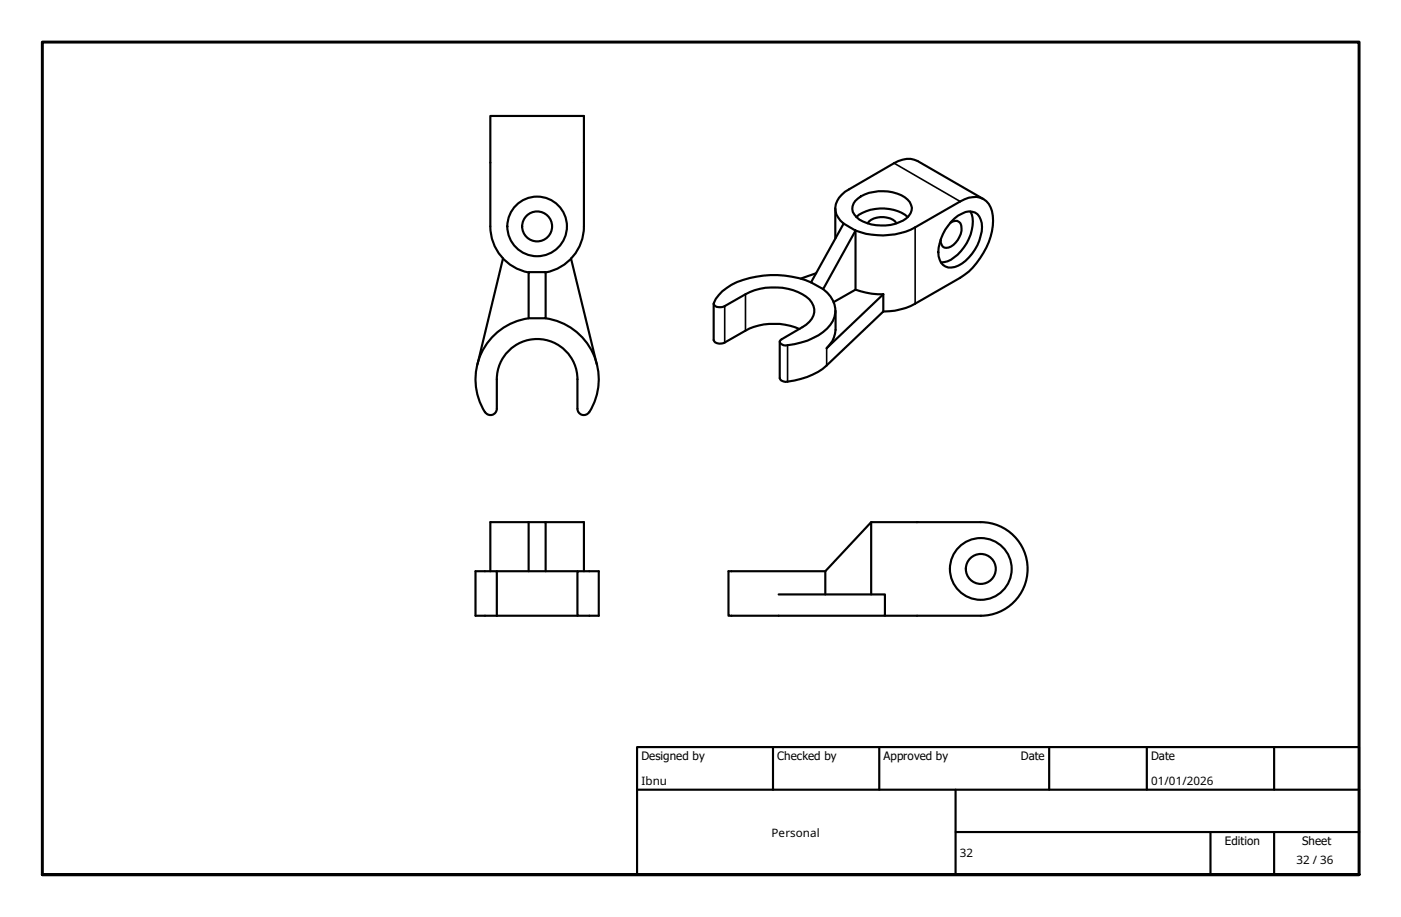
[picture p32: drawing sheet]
<svg xmlns="http://www.w3.org/2000/svg" width="330mm" height="216mm" viewBox="0 0 330 216" stroke-linecap="round" stroke-linejoin="round" font-family="sans-serif">
<defs><g id="words">
<g font-size="2.7">
<text x="151" y="179">Designed by</text>
<text x="183" y="179">Checked by</text>
<text x="208" y="179">Approved by</text>
<text x="240.3" y="178.9">Date</text>
<text x="271" y="178.9">Date</text>
<text x="151" y="184.8">Ibnu</text>
<text x="271" y="184.8">01/01/2026</text>
<text x="181.7" y="197">Personal</text>
<text x="226" y="201.9">32</text>
<text x="288.4" y="199">Edition</text>
<text x="305.2" y="203.4">32 / 36</text>
<text x="306.6" y="199">Sheet</text>
</g>
</g></defs>
<!-- layer: Visible (ISO) -->
<g fill="none" stroke="#000" stroke-width=".51">
<path d="M115.4 53.3v-26h22.1v26M115.4 53.3a11 11 0 0 0 9.1 10.8M137.5 53.3a11 11 0 0 1-9 10.8M196.7 49.1v7M198.6 52.6l2.8 1.7-7.6 13.8-2.9-1.6zM201.4 47.3a9.3 9.3 0 0 1 8.8-2 5.6 5.6 0 0 1 4.3 3 3.1 3.1 0 0 1-1.9 3.6 11 11 0 0 1-10.3-.2 3.3 3.3 0 0 1-1.6-3.1zM201.4 54.3v13.9l-5.1 2.9M201.4 54.3a17.2 17.2 0 0 0 14.1-.8l10.6-6.1a5.3 5.3 0 0 1 6.1 0 6.7 6.7 0 0 1 1.5 5.7 17.8 17.8 0 0 1-7.6 12.3l-10.6 6.1a15.8 15.8 0 0 1-7.5 1.8M201.6 51.1a10 10 0 0 1 12.1 0M204.3 52.6a4.8 4.8 0 0 1 6.5-.5l.2 .5M223.8 52.5a1.5 1.5 0 0 1 1.8-.4 1.5 1.5 0 0 1 .8 1.6 4.7 4.7 0 0 1-3.6 4.7 1.43 1.43 0 0 1-1.3-1.9M224 52.2a6.2 6.2 0 0 1 4.9-2.4 3.2 3.2 0 0 1 2.3 3.7 10.8 10.8 0 0 1-6.4 9.4 2.85 2.85 0 0 1-3.8-2.6 11 11 0 0 1 3-8.1z"/>
<path d="M228.5 49.8a8.5 8.5 0 0 1-1.6 8.4 8.4 8.4 0 0 1-4.7 3.5l-.6 .1M231.5 46.9l-15.5-9a5.5 5.5 0 0 0-5.5 .5l-10.6 6.2a4.9 4.9 0 0 0-3 5.9l1 1.4 .7 .7M118.4 60.8l-6 25.1M124.5 74.9a14.5 14.5 0 0 0-10.3 22.1M124.5 64.1h4v10.8h-4zM128.5 74.9a14.4 14.4 0 0 1 10 22.4 1.49 1.49 0 0 1-1.7 .3 1.49 1.49 0 0 1-.8-1.4M134.4 60.8l6.1 25.1M168 71.5v8.6a1.77 1.77 0 0 0 2.6 .5l4.9-2.7a14.8 14.8 0 0 1 12.7-.4M190.9 66.5a22.9 22.9 0 0 0-18.7 .6 8.5 8.5 0 0 0-4.2 4.5 1.77 1.77 0 0 0 2.6 .5 23.6 23.6 0 0 1 8.3-4.1 13.5 13.5 0 0 1 11.7 2.5 3.7 3.7 0 0 1-.8 6l-5.8 3.4a.59 .59 0 0 0-.4 .4 .59 .59 0 0 0 .2 .6 1.77 1.77 0 0 0 1.6 .4 15.2 15.2 0 0 0 10.1-4.8 5.5 5.5 0 0 0-.7-7.6l-1-.8M192.2 64.3l-3.7 1.3M201.4 68.2a18.4 18.4 0 0 0 6.6 1.1M208 69.3l-13.4 12.7a6.1 6.1 0 0 0 2.1-4.3v-4.5"/>
<path d="M208 73.3l-13.4 12.7a17.1 17.1 0 0 1-9.7 3.9 1.31 1.31 0 0 1-1.3-.9v-8.5M208 69.3v4M117 96.2v-6.9a9.5 9.5 0 0 1 9.5-9.5 9.5 9.5 0 0 1 9.5 9.5v6.9M117 96.2a1.49 1.49 0 0 1-1.1 1.5 1.49 1.49 0 0 1-1.7-.7M117 134.5h19M124.5 122.9h4v11.6M124.5 122.9v11.6M124.5 122.9h-9.1v11.6M128.5 122.9h9v11.6M136 134.5h5v10.5h-5zM194.3 140v-5.5l10.8-11.6v17.1M194.3 134.5h-22.8v10.5h36.8v-5h-25"/>
<path d="M205.1 122.9h25.8M230.9 122.9a11 11 0 0 1 11 11.1 11 11 0 0 1-11 11M117 145v-10.5h-5v10.5h24M208.3 145h22.6"/>
<circle cx="126.5" cy="53.3" r="3.5"/>
<circle cx="126.5" cy="53.3" r="7"/>
<circle cx="230.9" cy="134" r="3.5"/>
<circle cx="230.9" cy="134" r="7.3"/>
</g>
<!-- layer: Visible Narrow (ISO) -->
<path d="M210.5 38.4l15.6 9M215.5 53.5v18M170.6 72.1v8.5M175.5 69.3v8.6M185.4 81.3v8.6M194.6 82v4" fill="none" stroke="#000" stroke-width=".38"/>
<!-- layer: Border (ISO) -->
<path d="M10 205.9v-196h310v196h-310h310" fill="none" stroke="#000" stroke-width=".7"/>
<!-- layer: Title (ISO) -->
<path d="M150 175.9h170v30h-170zM182 175.9v10M207 175.9v10M247 175.9v10M270 175.9v10M300 175.9v10M150 185.9h170M225 195.9h95M225 185.9v20M285 195.9v10M300 195.9v10" fill="none" stroke="#000" stroke-width=".51"/>
<use href="#words"/>
</svg>
